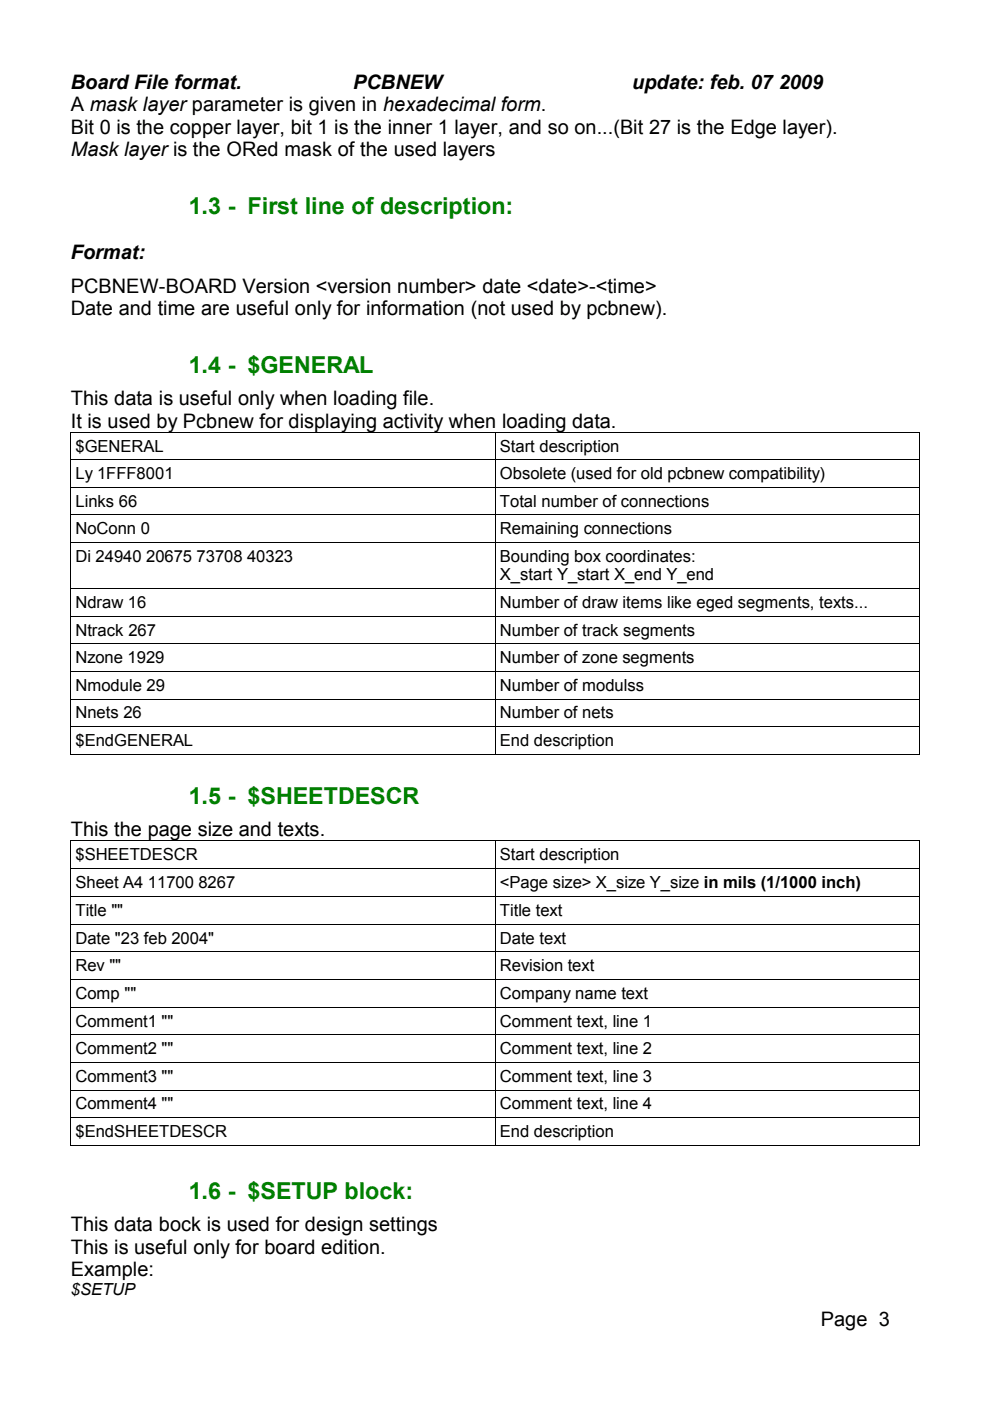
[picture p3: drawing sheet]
<svg xmlns="http://www.w3.org/2000/svg" width="210mm" height="297mm" viewBox="0 0 210 297" stroke-linecap="round" stroke-linejoin="round" font-family="sans-serif">
<defs><g id="words">
<g font-size="4.9" fill="#008000">
<text x="40" y="45.4">1.3 - First line of description:</text>
<text x="40" y="79">1.4 - $GENERAL</text>
<text x="40" y="170.4">1.5 - $SHEETDESCR</text>
<text x="40" y="254.1">1.6 - $SETUP block:</text>
</g>
<g font-size="4.2">
<text x="15" y="18.9">Board File format.</text>
<text x="15" y="23.6">A mask layer parameter is given in hexadecimal form.</text>
<text x="74.9" y="18.9">PCBNEW</text>
<text x="134.1" y="18.9">update: feb. 07 2009</text>
<text x="15" y="28.4">Bit 0 is the copper layer, bit 1 is the inner 1 layer, and so on...(Bit 27 is the Edge layer).</text>
<text x="15" y="33.2">Mask layer is the ORed mask of the used layers</text>
<text x="15" y="54.9">Format:</text>
<text x="15" y="62">PCBNEW-BOARD Version &lt;version number&gt; date &lt;date&gt;-&lt;time&gt;</text>
<text x="15" y="66.8">Date and time are useful only for information (not used by pcbnew).</text>
<text x="15" y="85.9">This data is useful only when loading file.</text>
<text x="15" y="90.7">It is used by Pcbnew for displaying activity when loading data.</text>
<text x="15" y="177.3">This the page size and texts.</text>
<text x="15" y="261.1">This data bock is used for design settings</text>
<text x="15" y="265.8">This is useful only for board edition.</text>
<text x="15" y="270.5">Example:</text>
<text x="174.1" y="281.1">Page 3</text>
</g>
<g font-size="3.5">
<text x="16" y="95.7">$GENERAL</text>
<text x="106" y="95.7">Start description</text>
<text x="16" y="101.6">Ly 1FFF8001</text>
<text x="106" y="101.6">Obsolete (used for old pcbnew compatibility)</text>
<text x="16" y="107.5">Links 66</text>
<text x="106" y="107.5">Total number of connections</text>
<text x="16" y="113.3">NoConn 0</text>
<text x="106" y="113.3">Remaining connections</text>
<text x="16" y="119.2">Di 24940 20675 73708 40323</text>
<text x="106" y="119.2">Bounding box coordinates:</text>
<text x="106" y="123">X_start Y_start X_end Y_end</text>
<text x="16" y="128.9">Ndraw 16</text>
<text x="106" y="128.9">Number of draw items like eged segments, texts...</text>
<text x="16" y="134.8">Ntrack 267</text>
<text x="106" y="134.8">Number of track segments</text>
<text x="16" y="140.6">Nzone 1929</text>
<text x="106" y="140.6">Number of zone segments</text>
<text x="16" y="146.5">Nmodule 29</text>
<text x="106" y="146.5">Number of modulss</text>
<text x="16" y="152.3">Nnets 26</text>
<text x="106" y="152.3">Number of nets</text>
<text x="16" y="158.2">$EndGENERAL</text>
<text x="106" y="158.2">End description</text>
<text x="16" y="182.4">$SHEETDESCR</text>
<text x="106" y="182.4">Start description</text>
<text x="16" y="188.2">Sheet A4 11700 8267</text>
<text x="106" y="188.3">&lt;Page size&gt; X_size Y_size in mils (1/1000 inch)</text>
<text x="16" y="194.2">Title &quot;&quot;</text>
<text x="106" y="194.2">Title text</text>
<text x="16" y="200.1">Date &quot;23 feb 2004&quot;</text>
<text x="106" y="200.1">Date text</text>
<text x="16" y="206">Rev &quot;&quot;</text>
<text x="106" y="206">Revision text</text>
<text x="16" y="211.8">Comp &quot;&quot;</text>
<text x="106" y="211.8">Company name text</text>
<text x="16" y="217.7">Comment1 &quot;&quot;</text>
<text x="106" y="217.7">Comment text, line 1</text>
<text x="16" y="223.5">Comment2 &quot;&quot;</text>
<text x="106" y="223.5">Comment text, line 2</text>
<text x="16" y="229.4">Comment3 &quot;&quot;</text>
<text x="106" y="229.4">Comment text, line 3</text>
<text x="16" y="235.2">Comment4 &quot;&quot;</text>
<text x="106" y="235.2">Comment text, line 4</text>
<text x="16" y="241.1">$EndSHEETDESCR</text>
<text x="106" y="241.1">End description</text>
<text x="15" y="274.6">$SETUP</text>
</g>
</g></defs>
<g fill="none" stroke="#000" stroke-width=".21">
<path d="M15 97.5h180M15 91.6h180M15 91.6v68.3M105 91.6v68.3M195 91.6v68.3M15 103.3h180M15 109.2h180M15 115h180M15 124.8h180M15 130.7h180M15 136.5h180M15 142.4h180"/>
<path d="M15 148.2h180M15 154.1h180M15 159.9h180M105 178.3v64.6M15 184.1h180M15 190.1h180M15 196h180M15 201.8h180M15 207.7h180M15 213.6h180M15 219.4h180M15 225.3h180"/>
<path d="M15 231.1h180M15 237h180M15 242.8h180M15 242.9v-64.6h180v64.6"/>
</g>
<use href="#words"/>
</svg>
